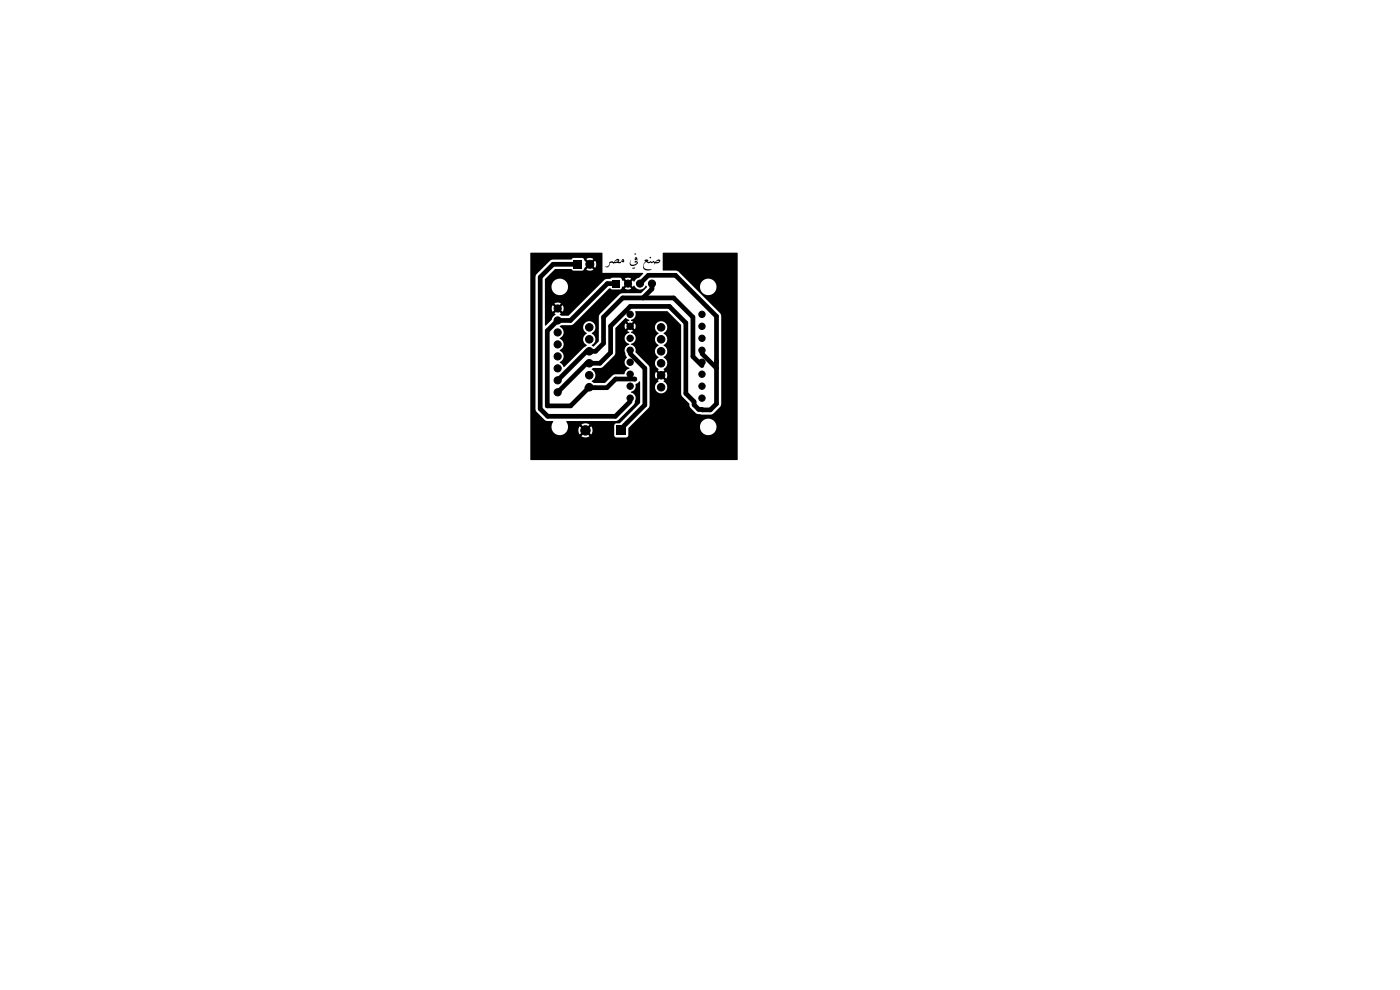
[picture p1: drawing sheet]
<svg xmlns="http://www.w3.org/2000/svg" width="297mm" height="210mm" viewBox="0 0 297 210" stroke-linecap="round" stroke-linejoin="round" font-family="sans-serif">
<g fill="#000">
<path d="M121.7 55.2h1.7v1.7h-1.7zM112.5 53.7l15.2-.1 .1 .1v4.2h8.6v.2l-.8 .8a1.35 1.35 0 0 0-1 .8l-.3-.2-.6 .5-.3-.3 .5-.6a1.24 1.24 0 0 0-1.4 0l.6 .6-.4 .3-.5-.5h-.2l-.1-.3-.3-.3h-1.8l-.3 .3-1.1 .1-7.8 7.6-1.6 .1-.3-.3 .3-.2-.7-.7 .4-.3 .7 .6a1.26 1.26 0 0 0 0-1.4l-.7 .7-.4-.3 .7-.7a1.26 1.26 0 0 0-1.4 0l.7 .7-.4 .3-.7-.6a1.26 1.26 0 0 0 .1 1.3l.6-.6 .4 .3-.7 .7 .2 .3a1.42 1.42 0 0 0-.8 1l-1.2 1.3-.2-.1v-8.3h1.4a1.75 1.75 0 0 0 2.5 1.8 1.75 1.75 0 0 0 .3-3 1.75 1.75 0 0 0-2.8 1v.2h-1.4v-1.4l2.2-2.2h3.4l.4 .3h2l1.1-1.2 .3 .3-.6 .7a1.33 1.33 0 0 0 1.5 0l-.6-.7 .3-.3 .7 .6a1.34 1.34 0 0 0 0-1.5l-.7 .6-.3-.3 .5-.7a1.34 1.34 0 0 0-1.4 0l.6 .7-.3 .3-.7-.6-.2-.4-.3-.2h-1.9l-.4 .4h-4.2l-3.1 3-.3 .4v28.3l.2 .6 1.8 1.7 .5 .2h1.2l.1 .2a1.76 1.76 0 0 0 .5 2.6 1.76 1.76 0 0 0 2.5-.9h2.3l.3 1 .7-.8 .4 .4-.7 .8a1.49 1.49 0 0 0 1.7-.1l-.8-.7 .4-.4 .8 .7a1.49 1.49 0 0 0-.1-1.7l-.7 .8-.4-.4 .7-.8a1.49 1.49 0 0 0-1.7 .1l.8 .7-.4 .4-.7-.8-.3 .8h-2.3l.1-1-.4-.8 10.7-.1 3.7-3.5 .2-.7a1.28 1.28 0 0 0-.9-1.9 1.49 1.49 0 0 0 1-1.6l1-.7v4.6l-4.3 4.3h-.8l-.3 .3-.1 2.2 .3 .4h2.4l.3-.3v-1.5l.4-.5h14.8a1.75 1.75 0 0 0 2.5 1.8 1.75 1.75 0 0 0 .3-3 1.75 1.75 0 0 0-2.8 1v.2h-14.8l3.9-3.9 .2-.5v-8.2l-3-3.1a1.3 1.3 0 0 0-1-1.6 1.47 1.47 0 0 0 1-1.8l-.4-.4-.6-.4 .5-.3-.6-.6 .4-.3 .6 .6 .2-.6h4l.2 .8 .6 .7a1.39 1.39 0 0 0 0 2.5 1.42 1.42 0 0 0-.8 1.2 1.42 1.42 0 0 0 .8 1.3 1.42 1.42 0 0 0-.8 1.3 1.42 1.42 0 0 0 .8 1.2l-.2 .2 .7 .7-.4 .3-.7-.6a1.29 1.29 0 0 0 .1 1.4l.6-.6 .4 .3-.7 .7 .2 .2a1.31 1.31 0 0 0-.5 2 1.31 1.31 0 0 0 2.1 0 1.31 1.31 0 0 0-.5-2l.2-.2-.7-.7 .4-.3 .6 .6a1.29 1.29 0 0 0 0-1.4l-.6 .6-.4-.3 .7-.7-.2-.1a1.74 1.74 0 0 0 .7-1.8l-.7-.9a1.38 1.38 0 0 0 .8-1.2 1.38 1.38 0 0 0-.8-1.3 1.42 1.42 0 0 0 .8-1.2 1.42 1.42 0 0 0-.8-1.3 1.32 1.32 0 0 0 .3-2.3 1.32 1.32 0 0 0-2.2 .9h-4l-.2-.7-.6 .6-.4-.4 .6-.6-.5-.3a1.35 1.35 0 0 0 1-1.9h6.7l3 2.9v14.9l1.7 1.8 .3 .9 1.3 1.2 1.1 .3 2.1-.1 1.8-1.6 .2-.6v-18.7l-.2-.5-5.7-5.8h1.4a1.75 1.75 0 0 0 2.5 1.8 1.75 1.75 0 0 0 .3-3 1.75 1.75 0 0 0-2.8 1v.2h-1.4l-3.5-3.3h-3v-3.7l15.8-.1 .1 43.9-43.9 .1-.1-.1zM128.3 56.5a.74 .74 0 0 0 1-.9l.6-.2 .3 .4-.3-.1a.47 .47 0 0 0-.6 .6 .55 .55 0 0 1-.4 .4 .55 .55 0 0 1-.6-.2zM130 55.6l1.2-.3a.55 .55 0 0 0-.9 .3h-.2h.1a.91 .91 0 0 1 1-.6 .34 .34 0 0 1 0 .6h.4v.2h-1.4l-.1 .2zM132 55l.2-.1a.44 .44 0 0 1 .1 .8l-.5-.2-.1 .3h-.2v-.2l.4-.4 .3 .1-.1-.1h-.2zM134.2 56.8h.5l-.4 .3-.2-.2zM133.8 55.2h.1a.61 .61 0 0 0 0 .9 .61 .61 0 0 0 .9-.1l.4-.3-.6-.1a.4 .4 0 0 1 .4-.2 .4 .4 0 0 1 .3 .3 .99 .99 0 0 1-1.7 .3zM134.7 53.7l.2 .1-.1 .3-.2-.2zM134.8 54.6a.53 .53 0 0 1 .4 .6 .53 .53 0 0 1-.6 .4l.5-.4v-.2a.19 .19 0 0 1-.3 .2 .19 .19 0 0 1 0-.3h.1h-.2zM136.8 55.1h.2a.29 .29 0 0 1 .4-.1 .29 .29 0 0 1 0 .5l.3 .1v.2a.7 .7 0 0 0-1.1 .2 .7 .7 0 0 0 .3 1l1.4 .1a1.08 1.08 0 0 1-1.6 0 1.08 1.08 0 0 1 .2-1.6l-.2-.2zM137.9 54.5l.2 .1-.1 .2-.2-.1zM137.6 55.6l.2-.1a.3 .3 0 0 1 .4-.1 .3 .3 0 0 1 .1 .4 .46 .46 0 0 0-.7 0z"/>
<path d="M138.3 55.6l.3-.3a.42 .42 0 0 0 .4 .2 .42 .42 0 0 0 .4-.3 .38 .38 0 0 1 .6 0 .38 .38 0 0 1-.2 .6l-.4 .1a.4 .4 0 0 0-.6 .2v-.3l-.3-.2-.2 .2v-.2l1.6-.1a.51 .51 0 0 0-.8 .1zM129.9 59.4h1.5v1.5h-1.5zM130.6 69.6l2.1-2.2 .8 .5v.1l-.5 .2 .6 .6-.3 .4-.6-.6a1.17 1.17 0 0 0 0 1.3l.6-.6 .3 .3-.6 .6 .5 .3a1.26 1.26 0 0 0-1 1.3 1.26 1.26 0 0 0 1 1.2v.1a1.37 1.37 0 0 0-.8 2l.3 .7a1.29 1.29 0 0 0-.5 1.3 1.29 1.29 0 0 0 1 1 1.95 1.95 0 0 0-1.1 1.3l-2.3 .1-1.8 1.7h-2.3l-.5-.3a1.43 1.43 0 0 0 0-2.6l.4-.2 1.8-.2 2.7-2.6zM118.8 69.2l.3-.2h2l.6-.2 7.6-7.6 .5 .2h1.8l.3-.2 .1-.4 .2 .1 .5-.6 .4 .3-.6 .6a1.24 1.24 0 0 0 1.4 0l-.5-.6 .3-.3 .6 .6 .2-.3a1.41 1.41 0 0 0 1.3 .8 1.41 1.41 0 0 0 1.3-.8l.1 .3-1.2 1.3-4.4 .1-4.3 4.3-.3 .6v5.2l-1 1.1-.5-.3a1.42 1.42 0 0 0 .8-1.2 1.42 1.42 0 0 0-.8-1.3 1.34 1.34 0 0 0 .5-2.1 1.34 1.34 0 0 0-2.1 .1 1.34 1.34 0 0 0 .6 2 1.42 1.42 0 0 0-.8 1.3 1.42 1.42 0 0 0 .8 1.3l-.7 .4-4.1 4.1h-.2l-.2-.5-.6-.4a1.39 1.39 0 0 0 .9-1.3 1.39 1.39 0 0 0-.9-1.3 1.39 1.39 0 0 0 .9-1.2 1.39 1.39 0 0 0-.9-1.3 1.39 1.39 0 0 0 .9-1.3 1.39 1.39 0 0 0-.9-1.3zM130.8 90.3h2v2h-2z"/>
</g>
<g fill="#000" stroke="#000" stroke-width=".21">
<circle cx="125.1" cy="56.1" r=".85"/>
<circle cx="118.3" cy="73.1" r=".76"/>
<circle cx="118.3" cy="75.6" r=".76"/>
<circle cx="118.3" cy="70.5" r=".76"/>
<circle cx="118.3" cy="78.1" r=".76"/>
<circle cx="118.3" cy="68" r=".76"/>
<circle cx="118.3" cy="65.4" r=".76"/>
<circle cx="125" cy="77.1" r=".8"/>
<circle cx="125" cy="72" r=".8"/>
<circle cx="125" cy="79.6" r=".8"/>
<circle cx="125" cy="69.4" r=".8"/>
<circle cx="125" cy="74.5" r=".8"/>
<circle cx="133.2" cy="60.2" r=".75"/>
<circle cx="133.7" cy="79.4" r=".67"/>
<circle cx="133.7" cy="69.2" r=".67"/>
<circle cx="133.7" cy="71.8" r=".67"/>
<circle cx="133.7" cy="74.3" r=".67"/>
<circle cx="133.7" cy="66.7" r=".67"/>
<circle cx="133.7" cy="76.8" r=".67"/>
<circle cx="135.8" cy="60.2" r=".75"/>
<circle cx="138.3" cy="60.2" r=".75"/>
<circle cx="140.2" cy="69.4" r=".8"/>
<circle cx="140.2" cy="72" r=".8"/>
<circle cx="140.2" cy="77.1" r=".8"/>
<circle cx="140.2" cy="79.6" r=".8"/>
<circle cx="140.2" cy="74.5" r=".8"/>
<circle cx="148.9" cy="74.3" r=".67"/>
<circle cx="148.9" cy="69.2" r=".67"/>
<circle cx="148.9" cy="71.8" r=".67"/>
<circle cx="148.9" cy="76.8" r=".67"/>
<circle cx="148.9" cy="79.4" r=".67"/>
<circle cx="148.9" cy="66.7" r=".67"/>
<circle cx="118.3" cy="80.7" r=".76"/>
<circle cx="118.3" cy="83.2" r=".76"/>
<circle cx="124.2" cy="91.3" r="1"/>
<circle cx="125" cy="82.1" r=".8"/>
<circle cx="133.7" cy="84.5" r=".67"/>
<circle cx="133.7" cy="81.9" r=".67"/>
<circle cx="140.2" cy="82.1" r=".8"/>
<circle cx="148.9" cy="84.5" r=".67"/>
<circle cx="148.9" cy="81.9" r=".67"/>
</g>
<path d="M122.6 56.1h-5.3l-2.7 2.7v27.9l1.6 1.6h14.3l3.2-3.1M130.7 60.2h-1.9l-7.8 7.8h-2.7l-2.2 2.2v15.9h4.9l4-4M133.7 75l3.1 3.1v7.8l-5.4 5.4M135.8 60.2l1.7-1.8h5.8l8.7 8.7v18.5l-1.3 1.4-2.5-.1-1-1v-.7l-1.7-1.7v-15l-3.5-3.5h-8.3l-4.2 4.2v5.6l-2.2 2.3h-2.8l-6.2 6.1M138.3 60.2v1.1l-1.9 1.9M148.9 75l3.1 3.1M148.9 77.6l-1.9-2v-8.3l-4.1-4.1h-10.8l-4.1 4.1v5.5l-1.7 1.7h-1.8l-6.2 6.2M134.7 80.5l-4.1-.1-1.8 1.8h-4.3" fill="none" stroke="#000" stroke-width="1"/>
</svg>
